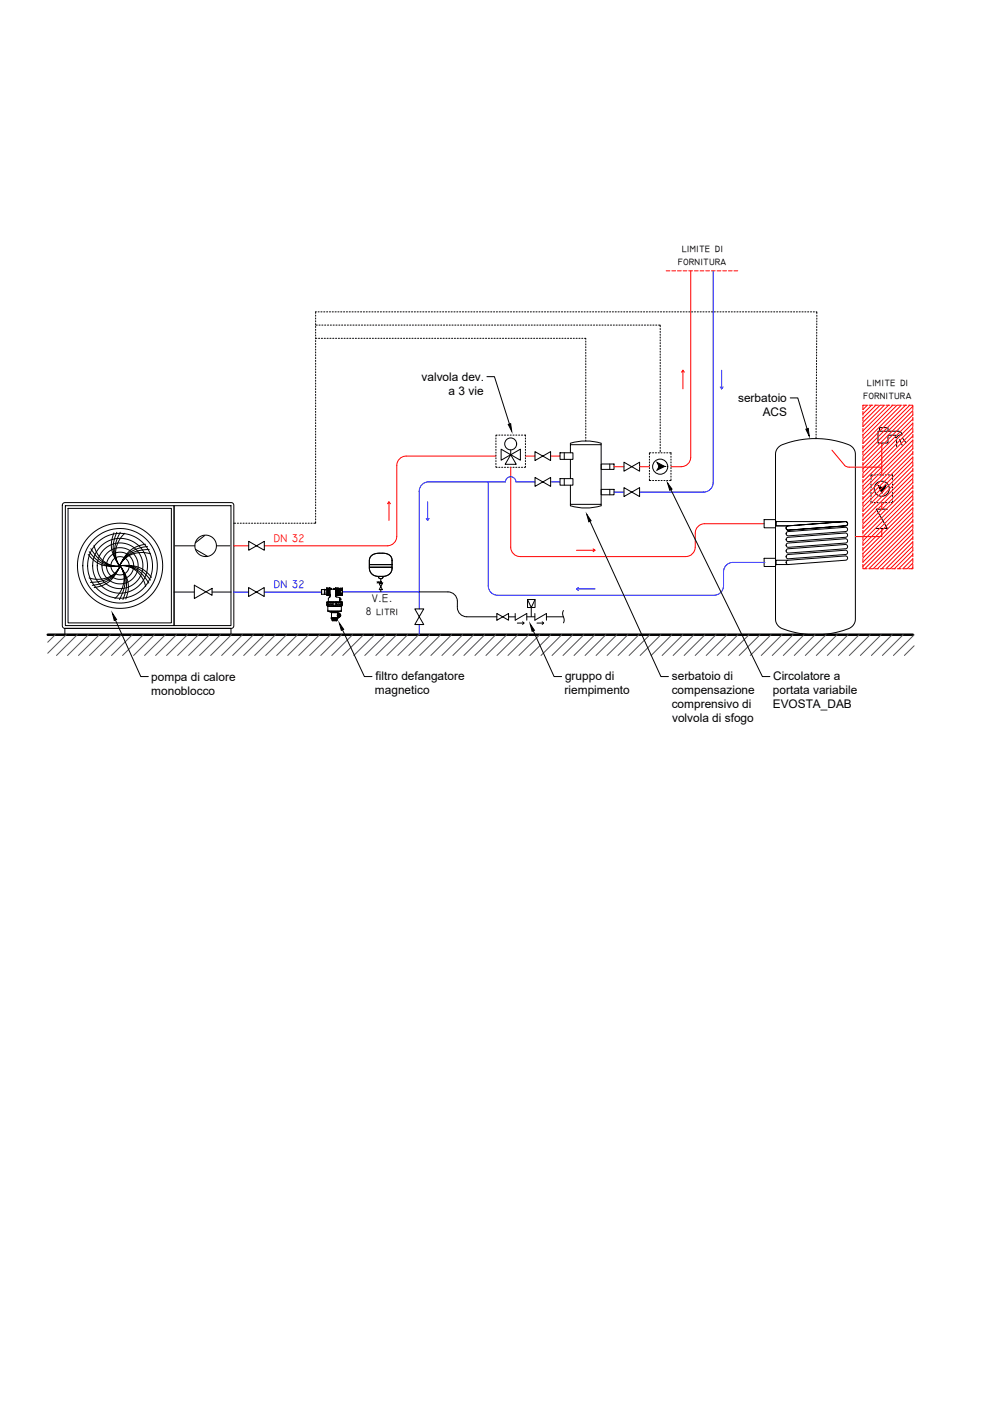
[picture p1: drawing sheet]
<svg xmlns="http://www.w3.org/2000/svg" width="210mm" height="297mm" viewBox="0 0 210 297" stroke-linecap="round" stroke-linejoin="round" font-family="sans-serif">
<defs><g id="words">
<g font-size="2.5">
<text x="89.4" y="80.7">valvola dev.</text>
<text x="95.1" y="83.8">a 3 vie</text>
<text x="156.5" y="85.2">serbatoio</text>
<text x="161.7" y="88.3">ACS</text>
<text x="32.1" y="144.3">pompa di calore</text>
<text x="32.1" y="147.3">monoblocco</text>
<text x="79.5" y="147.1">magnetico</text>
<text x="79.6" y="144.1">filtro defangatore</text>
<text x="119.7" y="147.1">riempimento</text>
<text x="119.8" y="144.1">gruppo di</text>
<text x="142.4" y="147.1">compensazione</text>
<text x="142.4" y="144.1">serbatoio di</text>
<text x="163.9" y="147.1">portata variabile</text>
<text x="163.9" y="144.1">Circolatore a</text>
<text x="142.4" y="150.1">comprensivo di</text>
<text x="142.5" y="153.1">volvola di sfogo</text>
<text x="163.8" y="150.2">EVOSTA_DAB</text>
</g>
<g font-size="2.4">
<text x="144.5" y="53.4">limite di</text>
<text x="143.7" y="56.1">fornitura</text>
<text x="183.8" y="81.9">limite di</text>
<text x="183" y="84.6">fornitura</text>
<text x="77.5" y="130.4">8 litri</text>
<text x="78.8" y="127.7">V.E.</text>
</g>
<text font-size="2.4" fill="#f00" x="58.1" y="114.9">DN 32</text>
<text font-size="2.4" fill="#00f" x="58.1" y="124.7">DN 32</text>
</g></defs>
<!-- layer: dwg -->
<g fill="none" stroke="#000" stroke-width=".21">
<path d="M66.9 66.8v.2M66.9 67.4v.2M66.9 68v.2M66.9 68.6v.2M66.9 69.2v.2M66.9 69.8v.2M66.9 70.4v.2M66.9 71v.2M66.9 71.6v.2M66.9 72.2v.2M66.9 72.8v.2M66.9 73.4v.2"/>
<path d="M66.9 74v.2M66.9 74.6v.2M66.9 75.2v.2M66.9 75.8v.2M66.9 76.4v.2M66.9 77v.2M66.9 77.6v.2M66.9 78.2v.2M66.9 78.8v.2M66.9 79.4v.2M66.9 71.7h.3M66.9 68.9h.4"/>
<path d="M67.1 66.1h-.2v.3M67.4 66.1h.3M67.5 71.7h.3M67.6 68.9h.3M68 66.1h.3M68.1 71.7h.3M68.2 68.9h.3M68.6 66.1h.3M68.7 71.7h.3M68.8 68.9h.3M69.2 66.1h.3M69.3 71.7h.3"/>
<path d="M69.4 68.9h.3M69.8 66.1h.3M69.9 71.7h.3M70 68.9h.3M70.4 66.1h.3M70.5 71.7h.3M70.6 68.9h.3M71 66.1h.3M71.1 71.7h.3M71.2 68.9h.3M71.6 66.1h.3M71.7 71.7h.3"/>
<path d="M71.8 68.9h.3M72.2 66.1h.3M72.3 71.7h.3M72.4 68.9h.3M72.8 66.1h.3M72.9 71.7h.3M73 68.9h.3M73.4 66.1h.3M73.5 71.7h.3M73.6 68.9h.3M74 66.1h.3M74.1 71.7h.3"/>
<path d="M74.2 68.9h.3M74.6 66.1h.3M74.7 71.7h.3M74.8 68.9h.3M75.2 66.1h.3M75.3 71.7h.3M75.4 68.9h.3M75.8 66.1h.3M75.9 71.7h.3M76 68.9h.3M76.4 66.1h.3M76.5 71.7h.3"/>
<path d="M76.6 68.9h.3M77 66.1h.3M77.1 71.7h.3M77.2 68.9h.3M77.6 66.1h.3M77.7 71.7h.3M77.8 68.9h.3M78.2 66.1h.3M78.3 71.7h.3M78.4 68.9h.3M78.8 66.1h.3M78.9 71.7h.3"/>
<path d="M79 68.9h.3M79.4 66.1h.3M79.5 71.7h.3M79.6 68.9h.3M80 66.1h.3M80.1 71.7h.3M80.2 68.9h.3M80.6 66.1h.3M80.7 71.7h.3M80.8 68.9h.3M81.2 66.1h.3M81.3 71.7h.3"/>
<path d="M81.4 68.9h.3M81.8 66.1h.3M81.9 71.7h.3M82 68.9h.3M82.4 66.1h.3M82.5 71.7h.3M82.6 68.9h.3M83 66.1h.3M83.1 71.7h.3M83.2 68.9h.3M83.6 66.1h.3M83.7 71.7h.3"/>
<path d="M83.8 68.9h.3M84.2 66.1h.3M84.3 71.7h.3M84.4 68.9h.3M84.8 66.1h.3M84.9 71.7h.3M85 68.9h.3M85.4 66.1h.3M85.5 71.7h.3M85.6 68.9h.3M86 66.1h.3M86.1 71.7h.3"/>
<path d="M86.2 68.9h.3M86.6 66.1h.3M86.7 71.7h.3M86.8 68.9h.3M87.2 66.1h.3M87.3 71.7h.3M87.4 68.9h.3M87.8 66.1h.3M87.9 71.7h.3M88 68.9h.3M88.4 66.1h.3M88.5 71.7h.3"/>
<path d="M88.6 68.9h.3M89 66.1h.3M89.1 71.7h.3M89.2 68.9h.3M89.6 66.1h.3M89.7 71.7h.3M89.8 68.9h.3M90.2 66.1h.3M90.3 71.7h.3M90.4 68.9h.3M90.8 66.1h.3M90.9 71.7h.3"/>
<path d="M91 68.9h.3M91.4 66.1h.3M91.5 71.7h.3M91.6 68.9h.3M92 66.1h.3M92.1 71.7h.3M92.2 68.9h.3M92.6 66.1h.3M92.7 71.7h.3M92.8 68.9h.3M93.2 66.1h.3M93.3 71.7h.3"/>
<path d="M93.4 68.9h.3M93.8 66.1h.3M93.9 71.7h.3M94 68.9h.3M94.4 66.1h.3M94.5 71.7h.3M94.6 68.9h.3M95 66.1h.3M95.1 71.7h.3M95.2 68.9h.3M95.6 66.1h.3M95.7 71.7h.3"/>
<path d="M95.8 68.9h.3M96.2 66.1h.3M96.3 71.7h.3M96.4 68.9h.3M96.8 66.1h.3M96.9 71.7h.3M97 68.9h.3M97.4 66.1h.3M97.5 71.7h.3M97.6 68.9h.3M98 66.1h.3M98.1 71.7h.3"/>
<path d="M98.2 68.9h.3M98.6 66.1h.3M98.7 71.7h.3M98.8 68.9h.3M99.2 66.1h.3M99.3 71.7h.3M99.4 68.9h.3M99.8 66.1h.3M99.9 71.7h.3M100 68.9h.3M100.4 66.1h.3M100.5 71.7h.3"/>
<path d="M100.6 68.9h.3M101 66.1h.3M101.1 71.7h.3M101.2 68.9h.3M101.6 66.1h.3M101.7 71.7h.3M101.8 68.9h.3M102.2 66.1h.3M102.3 71.7h.3M102.4 68.9h.3M102.8 66.1h.3M102.9 71.7h.3"/>
<path d="M103 68.9h.3M103.2 79.9h1.6l3.2 10M103.4 66.1h.3M103.5 71.7h.3M103.6 68.9h.3M104 66.1h.3M104.1 71.7h.3M104.2 68.9h.3M104.6 66.1h.3M104.7 71.7h.3M104.8 68.9h.3M105.2 66.1h.3"/>
<path d="M105.3 71.7h.3M105.4 68.9h.3M105.8 66.1h.3M105.9 71.7h.3M106 68.9h.3M106.4 66.1h.3M106.5 71.7h.3M106.6 68.9h.3M107 66.1h.3M107.1 71.7h.3M107.2 68.9h.3M107.6 66.1h.3"/>
<path d="M107.7 71.7h.3M107.8 68.9h.3M108.2 66.1h.3M108.3 71.7h.3M108.4 68.9h.3M108.8 66.1h.3M108.9 71.7h.3M109 68.9h.3M109.4 66.1h.3M109.5 71.7h.3M109.6 68.9h.3M110 66.1h.3"/>
<path d="M110.1 71.7h.3M110.2 68.9h.3M110.6 66.1h.3M110.7 71.7h.3M110.8 68.9h.3M111.2 66.1h.3M111.3 71.7h.3M111.4 68.9h.3M111.8 66.1h.3M111.9 71.7h.3M112 68.9h.3M112.4 66.1h.3"/>
<path d="M112.5 71.7h.3M112.6 68.9h.3M113 66.1h.3M113.1 71.7h.3M113.2 68.9h.3M113.6 66.1h.3M113.7 71.7h.3M113.8 68.9h.3M114.2 66.1h.3M114.3 71.7h.3M114.4 68.9h.3M114.8 66.1h.3"/>
<path d="M114.9 71.7h.3M115 68.9h.3M115.4 66.1h.3M115.5 71.7h.3M115.6 68.9h.3M116 66.1h.3M116.1 71.7h.3M116.2 68.9h.3M116.6 66.1h.3M116.7 71.7h.3M116.8 68.9h.3M117.2 66.1h.3"/>
<path d="M117.3 71.7h.3M117.4 68.9h.3M117.8 66.1h.3M117.9 71.7h.3M118 68.9h.3M118.4 66.1h.3M118.5 71.7h.3M118.6 68.9h.3M119 66.1h.3M119.1 71.7h.3M119.2 68.9h.3M119.6 66.1h.3"/>
<path d="M119.7 71.7h.3M119.8 68.9h.3M120.2 66.1h.3M120.3 71.7h.3M120.4 68.9h.3M120.8 66.1h.3M120.9 71.7h.3M121 68.9h.3M121.4 66.1h.3M121.5 71.7h.3M121.6 68.9h.3M122 66.1h.3"/>
<path d="M122.1 71.7h.3M122.2 68.9h.3M122.6 66.1h.3M122.7 71.7h.3M122.8 68.9h.3M123.2 66.1h.3M123.3 71.7h.3M123.4 68.9h.3M123.8 66.1h.3M123.9 71.7h.3v.2M124 68.9h.3M124.2 72.3v.2"/>
<path d="M124.2 72.9v.2M124.2 73.5v.2M124.2 74.1v.2M124.2 74.7v.2M124.2 75.3v.2M124.2 75.9v.2M124.2 76.5v.2M124.2 77.1v.2M124.2 77.7v.2M124.2 78.3v.2M124.2 78.9v.2M124.2 79.5v.2"/>
<path d="M124.4 66.1h.3M124.6 68.9h.3M125 66.1h.3M125.2 68.9h.3M125.6 66.1h.3M125.8 68.9h.3M126.2 66.1h.3M126.4 68.9h.3M126.8 66.1h.3M127 68.9h.3M127.4 66.1h.3M127.6 68.9h.3"/>
<path d="M128 66.1h.3M128.2 68.9h.3M128.6 66.1h.3M128.8 68.9h.3M129.2 66.1h.3M129.4 68.9h.3M129.8 66.1h.3M130 68.9h.3M130.4 66.1h.3M130.6 68.9h.3M131 66.1h.3M131.2 68.9h.3"/>
<path d="M131.6 66.1h.3M131.8 68.9h.3M132.2 66.1h.3M132.4 68.9h.3M132.8 66.1h.3M133 68.9h.3M133.4 66.1h.3M133.6 68.9h.3M134 66.1h.3M134.2 68.9h.3M134.6 66.1h.3M134.8 68.9h.3"/>
<path d="M135.2 66.1h.3M135.4 68.9h.3M135.8 66.1h.3M136 68.9h.3M136.4 66.1h.3M136.6 68.9h.3M137 66.1h.3M137.2 68.9h.3M137.6 66.1h.3M137.8 68.9h.3M138.2 66.1h.3M138.4 68.9h.3"/>
<path d="M138.8 66.1h.3M139 68.9h.3M139.4 66.1h.3M139.6 68.9h.4v.4M140 69.6v.3M140 70.2v.3M140 70.8v.3M140 71.4v.3M140 72v.3M140 72.6v.3M140 73.2v.3M140 73.8v.3"/>
<path d="M140 74.4v.3M140 75v.3M140 75.6v.3M140 76.2v.3M140 76.8v.3M140 77.4v.3M140 78v.3M140 78.6v.3M140 79.2v.3M140 79.8v.3M140 66.1h.3M140.6 66.1h.3"/>
<path d="M141.2 66.1h.3M141.8 66.1h.3M142.4 66.1h.3M143 66.1h.3M143.6 66.1h.3M144.2 66.1h.3M144.8 66.1h.3M145.4 66.1h.3M146 66.1h.3M146.6 66.1h.3M147.2 66.1h.3M147.8 66.1h.3"/>
<path d="M148.4 66.1h.3M149 66.1h.3M149.6 66.1h.3M150.2 66.1h.3M150.8 66.1h.3M151.4 66.1h.3M152 66.1h.3M152.6 66.1h.3M153.2 66.1h.3M153.8 66.1h.3M154.4 66.1h.3M155 66.1h.3"/>
<path d="M155.6 66.1h.3M156.2 66.1h.3M156.8 66.1h.3M157.4 66.1h.3M158 66.1h.3M158.6 66.1h.3M159.2 66.1h.3M159.8 66.1h.3M160.4 66.1h.3M161 66.1h.3M161.6 66.1h.3M162.2 66.1h.3"/>
<path d="M162.8 66.1h.3M163.4 66.1h.3M164 66.1h.3M164.6 66.1h.3M165.2 66.1h.3M165.8 66.1h.3M166.4 66.1h.3M167 66.1h.3M167.6 66.1h.3M168.2 66.1h.3M168.8 66.1h.3M169.4 66.1h.3"/>
<path d="M170 66.1h.3M170.6 66.1h.3M171.2 66.1h.3M171.8 66.1h.3M172.4 66.1h.3M173 66.1h.2v.4M173.1 79.4v.3M173.1 77.6v.3M173.1 78.2v.3M173.1 78.8v.3M173.1 75.8v.3M173.1 76.4v.3"/>
<path d="M173.1 77v.3M173.1 74.6v.3M173.1 75.2v.3M173.1 72.8v.3M173.1 73.4v.3M173.1 74v.3M173.2 71v.3M173.2 71.6v.3M173.2 72.2v.3M173.2 69.2v.3M173.2 69.8v.3M173.2 70.4v.3"/>
<path d="M173.2 68v.3M173.2 68.6v.3M173.2 66.8v.3M173.2 67.4v.3M66.9 80v.2M66.9 80.6v.2M66.9 81.2v.2M66.9 81.8v.2M66.9 82.4v.2M66.9 83v.2M66.9 83.6v.2M66.9 84.2v.2"/>
<path d="M66.9 84.8v.2M66.9 85.4v.2M66.9 86v.2M66.9 86.6v.2M66.9 87.2v.2M66.9 87.8v.2M66.9 88.4v.2M66.9 89v.2M66.9 89.6v.2M66.9 90.2v.2M66.9 90.8v.2M66.9 91.4v.2"/>
<path d="M66.9 92v.2M66.9 92.6v.2M66.9 93.2v.2M66.9 93.8v.2M66.9 94.4v.2M66.9 95v.2M66.9 95.6v.2M66.9 96.2v.2M66.9 96.8v.2M66.9 97.4v.2M66.9 98v.2M66.9 98.6v.2"/>
<path d="M66.9 99.2v.2M66.9 99.8v.2M105.1 98.8v.3h.3M105.1 92.8v.3M105.1 93.4v.3M105.1 94v.3M105.1 94.6v.3M105.1 95.2v.3M105.1 95.8v.3M105.1 96.4v.3M105.1 97v.3M105.1 97.6v.3"/>
<path d="M105.1 98.2v.3M105.4 92.3h-.3v.2M105.8 99.1h.2M105.8 92.3h.2M106.4 99.1h.2M106.4 92.3h.2M107 99.1h.2M107 92.3h.2M107.6 99.1h.2M107.6 92.3h.2M108.2 99.1h.2M108.2 92.3h.2"/>
<path d="M108.3 96.4l1.2 2h-2.4zM108.3 95.4v1l-2.1-1.2v2.4l2.1-1.2M108.3 96.4l2-1.2v2.4zM108.8 99.1h.2M108.8 92.3h.2M109.4 99.1h.2M109.4 92.3h.2M110 99.1h.2M110 92.3h.2M110.6 99.1h.2M110.6 92.3h.2M111.2 92.3h.2v.2"/>
<path d="M111.4 98.8v.3h-.2M111.4 92.8v.3M111.4 93.4v.3M111.4 94v.3M111.4 94.6v.3M111.4 95.2v.3M111.4 95.8v.3M111.4 96.4v.3M111.4 97v.3M111.4 97.6v.3M111.4 98.2v.3M113.4 95.8l1.7 .9-1.7 .9z"/>
<path d="M115.1 96.7l1.6-.9v1.8zM118.7 96h2.8v1.4h-2.8zM119.6 96v1.4M120.9 96v-1.7h6.6v12.6h-6.6v-4M120.9 97.4v4.1M124.2 80.1v.2M124.2 80.7v.2M124.2 81.3v.2M124.2 81.9v.2M124.2 82.5v.2M124.2 83.1v.2M124.2 83.7v.2"/>
<path d="M124.2 84.3v.2M124.2 84.9v.2M124.2 85.5v.2M124.2 86.1v.2M124.2 86.7v.2M124.2 87.3v.2M124.2 87.9v.2M124.2 88.5v.2M124.2 89.1v.2M124.2 89.7v.2M124.2 90.3v.2M124.2 90.9v.2"/>
<path d="M124.2 91.5v.2M124.2 92.1v.2M124.2 92.7v.2M124.2 93.3v.2M127.4 94a11.2 11.2 0 0 0-6.5 0v.3M127.5 98.4h2.7v1.1h-2.7zM127.5 94v.3M129.3 98.4v1.1M132.3 98l1.6 1-1.6 .9zM134 99l1.6-1v1.9zM137.7 96.7v.3M137.7 97.3v.3"/>
<path d="M137.7 97.9v.3M137.7 98.5v.3M137.7 99.1v.3M137.7 99.7v.3M138 96h-.3v.4M138.4 96h.2M139 96h.2M139.6 96h.2M140 80.4v.3M140 81v.3M140 81.6v.3M140 82.2v.3"/>
<path d="M140 82.8v.3M140 83.4v.3M140 84v.3M140 84.6v.3M140 85.2v.3M140 85.8v.3M140 86.4v.3M140 87v.3M140 87.6v.3M140 88.2v.3M140 88.8v.3M140 89.4v.3"/>
<path d="M140 90v.3M140 90.6v.3M140 91.2v.3M140 91.8v.3M140 92.4v.3M140 93v.3M140 93.6v.3M140 94.2v.3M140 94.8v.3M140 95.4v.4M140.2 96h.2M140.8 96h.2"/>
<path d="M141.4 96h.2M142 96h.3v.4M142.3 96.7v.3M142.3 97.3v.3M142.3 97.9v.3M142.3 98.5v.3M142.3 99.1v.3M142.3 99.7v.3M165 94.9l1.1-.7a18.7 18.7 0 0 1 14.5 .5l.5 .7 .3 .8v35.1l-.5 1.2-1.1 .8a18.7 18.7 0 0 1-14.6-.4l-.6-.8-.2-.8v-35.1l.2-.6zM167.5 84.4h1.6l2 6.5M173 92.6v.4M173 90.8v.3"/>
<path d="M173 91.4v.3M173 92v.3M173 89.6v.3M173 90.2v.3M173.1 87.8v.3M173.1 88.4v.3M173.1 89l-.1 .3M173.1 86v.3M173.1 86.6v.3M173.1 87.2v.3M173.1 84.2v.3M173.1 84.8v.3"/>
<path d="M173.1 85.4v.3M173.1 83v.3M173.1 83.6v.3M173.1 81.2v.3M173.1 81.8v.3M173.1 82.4v.3M173.1 80v.3M173.1 80.6v.3M186.2 91.4h4.4l.4 .2 .2 .6a.93 .93 0 0 0-1.1 .6h-.2v-.5h-1.6v1.6h-2.1zM186.5 91.4v-.7h1.8v.7M190.1 93.4v1.3M190.7 93.2l.6 1.2"/>
<path d="M191.3 92.8l.8 1.1M13.4 106.7l.3-.1h35.6l.3 .5-.1 25.9-.4 .2-35.6-.1-.3-.4v-25.6zM13.9 107.2h23v25.4h-23zM14.4 107.8h21.9v24.3h-21.9zM18.9 117l1.4 1.5 1.3 .9 1.8 .6h2l-2.2 .1-1.8-.4-1.4-.8-1.3-1.3M19.9 115.6l.8 1.9 1.2 1.5 1.6 .8 1.9 .2-1.8-.1-1.6-.6-1.5-1.3-1.2-1.7M24.8 112.9l-.6 1.8-.2 1.7 .4 1.8 1 1.8-1.1-1.8-.6-1.7v-1.7l.5-1.8M25.5 112.8l-.9 2.2-.3 1.6 .2 1.6 .9 1.8-.8-1.7v-1.7l.6-2 1.3-1.5M30.9 115.4l-1.5 .3-1.7 .9-1.2 1.3-1.1 2 1.1-1.7 1.1-1.1 1.7-.8 2-.4M31.6 116.5l-2.2 .2-1.8 .7-1.3 1.1-.9 1.4 1-1.4 1.6-1 1.9-.4 2 .3M36.9 107.2h12.1v25.4h-12.1zM37.1 115.7h4.2"/>
<path d="M41.4 116.5l2.6 1.5M43.4 113.5l-2 1.6M45.9 115.7h2.8M49.6 110.9h.4M50.3 110.9h.3M50.9 110.9h.3M51.5 110.9h.3M52.1 110.9h.3M52.7 114.8l1.7 .9-1.7 1zM52.7 110.9h.3M53.3 110.9h.3M53.9 110.9h.3"/>
<path d="M54.4 115.7l1.6-.9v1.9zM54.5 110.9h.3M55.1 110.9h.3M55.7 110.9h.3M56.3 110.9h.3M56.9 110.9h.3M57.5 110.9h.3M58.1 110.9h.3M58.7 110.9h.3M59.3 110.9h.3M59.9 110.9h.3M60.5 110.9h.3"/>
<path d="M61.1 110.9h.3M61.7 110.9h.3M62.3 110.9h.3M62.9 110.9h.3M63.5 110.9h.3M64.1 110.9h.3M64.7 110.9h.3M65.3 110.9h.3M65.9 110.9h.3M66.9 110.6v.3h-.4M66.9 100.4v.2M66.9 101v.2"/>
<path d="M66.9 101.6v.2M66.9 102.2v.2M66.9 102.8v.2M66.9 103.4v.2M66.9 104v.2M66.9 104.6v.2M66.9 105.2v.2M66.9 105.8v.2M66.9 106.4v.2M66.9 107v.2M66.9 107.6v.2M66.9 108.2v.2"/>
<path d="M66.9 108.8v.2M66.9 109.4v.2M66.9 110v.2M78.3 119.7h4.8v.6h-4.8zM78.7 117.8l.6-.3 .7-.2h1.3l.9 .2 .5 .3 .3 .4 .1 1.5h-4.8v-1.2zM113.4 101.2l1.7 1-1.7 .9zM115.1 102.2l1.6-1v1.9zM118.7 101.5h2.8v1.4h-2.8zM119.6 101.5v1.4M120.9 106.9v.3a11.2 11.2 0 0 0 6.5 0M125.1 110.5l15 32.9h1.6M127.5 103.8h2.7v1.1h-2.7z"/>
<path d="M127.5 106.9v.3M129.3 103.8v1.1M132.3 103.4l1.6 .9-1.6 1zM134 104.3l1.6-.9v1.9zM137.7 101.5v.4h.3M137.7 100.3v.3M137.7 100.9v.3M138.4 101.9h.2M139 101.9h.2M139.6 101.9h.2M140.2 101.9h.2M140.8 101.9h.2"/>
<path d="M141.4 101.9h.2M142.2 103.8l19.4 39.6h1.6M142.3 101.5v.4h-.3M142.3 100.3v.3M142.3 100.9v.3M162 118.4h2.4v1.7h-2.4zM162 110.2h2.4v1.7h-2.4zM164.5 110.6v.9h2.5M166.8 118.9l.4-.1 12.1-.9 .3 .1 .1 .2-.1 .4-.3 .2-12.1 .9-.5-.2zM166.8 115.3l.3-.2 12-.9a.5 .5 0 0 1 .6 .6 .5 .5 0 0 1-.7 .4l-11.9 .8a.45 .45 0 0 1-.4-.2 .45 .45 0 0 1 .1-.5zM166.8 116.5l.4-.2 11.9-.8a.49 .49 0 0 1 .6 .5 .49 .49 0 0 1-.7 .4l-11.9 .9a.45 .45 0 0 1-.4-.3 .45 .45 0 0 1 .1-.5zM166.8 111.6l-.1 .3 .3-.4 12.1-.9h.4l.2 .4-.1 .3-.3 .2-12.1 .9-.3-.1-.2-.4 .2 .4 .3 .1 12.1-.9 .3-.2 .1-.3-.2-.4h-.4z"/>
<path d="M166.8 112.8l12.4-1a.49 .49 0 0 1 .5 .6 .49 .49 0 0 1-.7 .3l-11.9 .9a.46 .46 0 0 1-.4-.3 .46 .46 0 0 1 .1-.5zM166.8 114l12.4-1a.49 .49 0 0 1 .5 .6 .49 .49 0 0 1-.7 .3l-11.9 .9a.46 .46 0 0 1-.4-.3 .46 .46 0 0 1 .1-.5zM166.8 117.7l12.4-1a.5 .5 0 0 1 .5 .6 .5 .5 0 0 1-.7 .3l-11.9 .9a.46 .46 0 0 1-.4-.3 .46 .46 0 0 1 .1-.5zM167 118.8h-2.5v.9h2.6M179.3 110.6h-14.8v.9h2.4M184.7 106.2v.4h.3M184.7 101.4v.2M184.7 102v.3M184.7 102.6v.3M184.7 103.2v.2M184.7 103.8v.3M184.7 104.4v.3"/>
<path d="M184.7 105v.2M184.7 105.6v.3M185 100.7h-.3v.4M185.3 106.6h.3M185.3 100.7h.3M185.9 106.6h.3M185.9 100.7h.3M186.5 106.6h.3M186.5 100.7h.3M187.1 106.6h.3M187.1 100.7h.3M187.7 106.6h.3"/>
<path d="M187.7 100.7h.3M188.1 108h-2.3l2.3 4h-2.3M188.3 106.6h.3M188.3 100.7h.3M188.9 100.7h.3v.4M189.2 106.2v.4h-.3M189.2 101.4v.2M189.2 102v.3M189.2 102.6v.3M189.2 103.2v.2M189.2 103.8v.3M189.2 104.4v.3"/>
<path d="M189.2 105v.2M189.2 105.6v.3M13.8 133.2h35.2v1.4h-35.2zM18.9 122.5l2 .3 1.8-.3 1.7-1.1 1.1-1.4-1.1 1.6-1.4 1.1-1.6 .5-2.2 .3M19.6 124.1l2-.4 1.5-.8 1.3-1.1 1.1-1.8-1 1.8-1.3 1.4-1.3 .9-1.9 .5M24.4 126.9l1.2-1.5 .7-1.9-.1-1.9-.7-1.6 .8 1.7 .2 1.7-.3 1.8-.9 1.9M24.5 131.5l5.3 11.9h1.6M26.7 127l.4-1.7 .1-1.7-.6-1.6-1.1-2 1 2 .3 1.5-.2 1.9-.5 1.7M31.6 123.6l-1.3-1.7-1.5-1.3-1.5-.6-1.9-.1 1.9 .2 1.7 1 1.2 1.4 .7 1.9M32.1 122.4l-1.2-1.3-1.5-.8-1.8-.4h-2.2l2 .1 1.7 .5 1.6 1.1 1.2 1.4M36.9 125.5h4.3M41.2 124.1l2.4 1.4-2.4 1.4z"/>
<path d="M43.7 125.5l1.3-.8v1.5zM45 125.5h4M52.7 124.6l1.7 .9-1.7 1zM54.4 125.5l1.6-.9v1.9zM68.2 125v1M68.2 125h.6M68.2 126h.6M68.8 125h.1M68.8 126h.1M68.8 125v1M68.8 125.7h.1M68.9 125.2h.1"/>
<path d="M68.9 126h.1M68.9 125v1M68.9 125h.1M68.9 125h.4M68.9 126h.4M69.3 126.2h.1M69.3 124.8h.1M69.3 124.8v1.4M69.3 128.3l.2 .2h2.9l.2-.2M69.3 127.8h.1M69.3 127.8v.5h1.5M69.3 127.7v.1"/>
<path d="M69.3 127.7l3.3 .1M69.4 127.7l-.1 .1M69.4 127.8l-.1 .4M69.4 127.8h.1M69.4 127.7v.1M69.4 127.7h.1M69.4 126.2h.1M69.4 124.7v.1M69.4 124.8h.1M69.4 126.2l.1 .1M69.4 126.1l.1 .1M69.4 126h.1"/>
<path d="M69.4 125h.1M69.4 124.8l.1 .1M69.4 125l.1 .1M69.5 127.8v.4h.1v-.4M69.5 125.2v.1M69.5 125h-.1M69.5 124.8h-.1M69.5 124.7l-.1 .1M69.5 125.4h.1M69.5 124.8h.1M69.5 125.7h.1M69.5 125.9h.1"/>
<path d="M69.5 125.1h.1M69.5 124.9h.1M69.5 125.3h.1M69.5 126.2h.1M69.5 126.1h.1M69.5 125.5v.1M69.5 126.2h-.1M69.5 126.1h-.1M69.5 125.9l-.1 .1M69.5 125.9h.4M69.5 125.7l.4 .1M69.5 125.7v.1"/>
<path d="M69.5 125.4v.1M69.5 125.4v.2M69.5 125.4h.4M69.5 125h.4M69.5 125.9l.4 .1M69.5 124.7v.2M69.5 125h.1M69.5 126.1v.2M69.5 126.2h.4M69.5 126.1h.4M69.5 125.7h.4M69.5 125.8h.4"/>
<path d="M69.5 125.5h.4M69.5 125.3h.4M69.5 124.9h.4M69.5 126.3h.4M69.5 124.7h.4M69.5 128.6v.9M69.5 129.6h2.9M69.5 128.6h.1M69.5 129.5h.1M69.5 128.6h2.9M69.6 128.5l-.1 .1M69.6 127.7h.1"/>
<path d="M69.6 127.7l-.1 .1M69.6 127.7h2.7M69.6 127.6v.1M69.6 127.7h2.4M69.6 127.8h.2M69.7 127.7l-.1 .1M69.7 127.7h.1M69.8 129.6l2.3 .1M69.8 129.6v.1M69.8 129.6h.1M69.8 127.8v.4h.2v-.4M69.8 127.7v.1"/>
<path d="M69.8 128.5v.1M69.9 127.7h.1M69.9 124.7h.1M69.9 124.7v.1M69.9 125h.1M69.9 125.2h.1M69.9 125.2v.1M69.9 125.8h.1M69.9 126h.1M69.9 126.2v.1M69.9 126.2h.1M69.9 126.1v.1"/>
<path d="M69.9 126.1h.1M69.9 125.9v.1M69.9 125.7v.1M69.9 125.7h.1M69.9 125.4v.1M69.9 125.5v.1M69.9 125.3h.1M69.9 125l-.4 .1M69.9 124.8v.1M69.9 124.9h.1M69.9 124.8h.1M69.9 124.8v1.4"/>
<path d="M69.9 125.2h-.4M69.9 126l.1 .1M70 126.1l-.1 .5-.3 .4v.7M70 126.2h.1M70 129.7l.2 .1M70 127.8h.2M70 124.8h.2M70 124.8h.1M70 127.7v.1M70 124.8h-.7M70.1 127.7h.1M70.1 124.8l.1 .1"/>
<path d="M70.2 124.8h-.1M70.2 124.8l.1 .1M70.2 124.9h.1M70.2 131.1l.1 .1M70.2 127.8v.4h.3v-.4M70.2 124.9h-.3M70.2 131v.1M70.2 131h1.4l-1.4 .1M70.2 129.8l.1 .1M70.2 127.7v.1M70.2 129.8h1.4M70.2 131h.1"/>
<path d="M70.3 124.9h.1M70.3 130.9l-.1 .1M70.3 124.9h-.1M70.3 129.9h1.3M70.3 130.9h1.3M70.3 129.9v1M70.3 127.7h.1M70.3 124.9h.5M70.3 131.2h.1M70.3 131.2h1.2M70.4 131h-.2M70.4 131.6h1.1"/>
<path d="M70.4 131.4h1.1M70.4 131.4v.2M70.5 131.2v.1M70.5 131.3h.9M70.5 131.4h-.1M70.5 131.3h.1M70.5 127.7h.1M70.5 127.8h.3M70.5 127.7v.1M70.8 127.8v.5M70.8 124.9h.1M70.8 127.7h.1"/>
<path d="M70.8 127.7v.1M70.8 128.3h.1M70.8 128.3v.2h.3M70.9 124.9l.7 .1M70.9 124.8h.1M70.9 124.8l-.1 .1M71 124.8h-.1M71 124.8h.1M71 124.8h.2M71.1 128.3v.2M71.1 127.7h.1M71.1 127.7v.1"/>
<path d="M71.1 128.5h.1M71.1 128.3h1.5M71.1 128.3h.1M71.1 127.8h.2M71.1 127.8v.5M71.1 124.8h.1M71.1 126.3l.2 .3 .8 .1 .2 1M71.1 124.9h.1M71.1 124.8v1.5M71.1 126.2h.1M71.1 126.1h.1M71.2 126.2h.1"/>
<path d="M71.2 126.1h.1M71.2 124.9h.1M71.2 124.9h-.1M71.2 126.2v.1M71.2 125.1h.1M71.2 125.3h.1M71.2 125.5h.1M71.2 125.8h.1M71.2 126h.1M71.2 124.8h.1M71.2 124.8v.3M71.2 125.2v.1"/>
<path d="M71.2 125.4v.1M71.2 125.7v.1M71.2 125.9v.1M71.2 126.1v.1M71.2 126h.4M71.2 125.9h.4M71.2 125.5h.4M71.2 125.2h.4M71.2 126.1h.4M71.2 125.1h.4M71.2 125.8h.4M71.2 125.9h.1"/>
<path d="M71.2 124.9v.1M71.2 125h.4M71.2 125.2h.1M71.2 125.3v.1M71.2 125.4h.1M71.2 125.7h.1M71.2 125.6v.1M71.2 125.8v.1M71.2 126v.1M71.2 124.7v.1M71.2 125.7h.4M71.2 125.4h.4"/>
<path d="M71.2 125.3h.4M71.2 124.7h.4M71.2 124.8h.4M71.2 124.7h.1M71.2 126.2h.4M71.3 127.7v.1M71.3 127.8l.1 .4h.2v-.4M71.3 127.7h.1M71.4 131.3h.1M71.4 131.4h.1M71.4 131.2h.1M71.5 131.4v.2"/>
<path d="M71.5 131.2h.1M71.6 131.2h-.1M71.6 130.8h.1M71.6 127.7h.1M71.6 130.9v.1M71.6 130.2h.1M71.6 130.9h.1M71.6 130.8v.1M71.6 130.2v.6M71.6 130.8h.4M71.6 129.9v.3M71.6 130.7v.1"/>
<path d="M71.6 131h.1M71.6 130.2v.5M71.6 125.4h.1M71.6 126.1v.1M71.6 126h.1M71.6 125.2h.1M71.6 124.9v.1M71.6 124.8h.1M71.6 125.8h.1M71.6 125.5v.1M71.6 125.1v.1M71.6 125.3v.1"/>
<path d="M71.6 124.7l.1 .1M71.6 124.7h.1M71.6 129.8v.1M71.6 131.1v.1M71.6 127.7v.1M71.6 125.1l-.4 .1M71.6 125.1h.1M71.6 125.6l.1 .1M71.6 125.5v.2M71.6 125.8v.1M71.6 125.9h.1M71.6 126v.1"/>
<path d="M71.6 126l.1 .1M71.6 126.2h.1M71.6 126.1l.1 .1M71.6 126h-.5M71.6 124.7v.1M71.6 125.6v.1M71.6 126.2v.1h-.4M71.6 124.9h-.4M71.6 125.4h-.4M71.6 126.1h-.4M71.6 127.8h.3M71.7 125.6l-.1 .1"/>
<path d="M71.7 126.2h.1M71.7 124.8h.1M71.7 126.2h-.1M71.7 126.2l-.1 .1M71.7 124.9l-.1 .1M71.7 124.8h-.1M71.7 124.7v.1M71.7 130.2h.1M71.7 130.2v.6M71.7 130.8h-.1M71.7 130.7v.1M71.8 130.8h-.1"/>
<path d="M71.8 130.2h.1M71.8 130.7l-.1 .1M71.8 124.8h.1M71.8 126.2h.1M71.8 124.8v1.4M71.8 130.7h.1M71.8 127.7h.1M71.8 127.7l.1 .1M71.8 125h.1M71.8 126h.1M71.9 127.8v.4h.2v-.4M71.9 129.7l-.3 .1"/>
<path d="M71.9 130.2h.1M71.9 129.7h.1M71.9 130.8h.1M71.9 130.2v.4M71.9 130.1v.5h-.1M72 127.7h.1M72 127.1h.1M72 126.1l.1 .1M72 127.1v.6M72 127.6h.1M72 127.6v.1M72 127v.1"/>
<path d="M72 127l.3 .1M72 130.1v.7M72 130.1h-.2v.7M72 124.8l-.1 .1v1.2l.6 .1M72 124.8h.5M72 130.8h.1M72 130.6h.1M72 130.4h.1M72 130.3h.1M72 130.3l.2 .1v.2h-.2M72 130.4h.2M72 124.9v.1"/>
<path d="M72 124.8v.1M72 125.4v.2M72.1 126v.1M72.1 125v.1M72.1 125.6v.2M72.1 130.4h.1M72.1 128.5l-.1 .1M72.1 130.3h.1M72.1 127.7v.1M72.1 129.6v.1M72.1 127.8h.2M72.1 130.6h.1"/>
<path d="M72.1 130.6h-.1M72.1 124.8v.1M72.1 124.8h.1M72.1 124.8v.3M72.1 125.9v.1M72.1 125.2v.2M72.1 125.2v.6M72.1 126.2h.1M72.1 125.9v.3M72.1 125.9h.5M72.1 125.2h.5M72.1 124.8h.5"/>
<path d="M72.2 130.4h.1M72.2 130.4v.2M72.2 127.7l.1 .1M72.2 130.6h.1M72.3 127.1h-.1M72.3 127.8v.4h.1v-.4M72.3 127.7h.1M72.3 128.5l.1 .1M72.4 128.6h.1M72.4 129.5h.1M72.4 128.6v.9M72.4 127.7v.1"/>
<path d="M72.4 127.7h.1M72.4 127.8h.1M72.5 127.7v.1M72.5 127.7h.1M72.5 128.2h.1M72.5 127.8v.4M72.5 124.8h.1M72.5 126.2h.1M72.5 125.2h.1M72.5 125.1h.1M72.5 125.9h.1M72.5 124.8v1.4"/>
<path d="M72.5 125.8h.1M72.6 125.2v.6M72.6 124.8v.3M72.6 125.9v.3M72.6 125.1h-.5M72.6 125.8h-.5M72.6 126.2h-.5M72.6 127.8h.1M72.6 127.8v.5M72.6 133.5l4.7 9.9h1.6M78.3 120.3h4.8v.3l-.2 .8-.7 .5-.7 .3h-1.3l-.8-.2-.6-.3-.4-.6zM80 123.3l.2 .3"/>
<path d="M80.1 123.5h.6M80.2 122.2l1 .1-.1 .3-.5 .1-.3-.2zM80.2 123.3l-.2 .3M80.4 123.7h.7l-.4 .7zM80.7 124.4l.4 .6h-.7zM80.7 123.2v.5M80.7 125v.5M88 129.1h1.8l-.9 1.6zM88.9 125.5h6.1a1.99 1.99 0 0 1 2 1.9M88.9 130.8l.9 1.6h-1.8zM97 128.8a1.99 1.99 0 0 0 2 2h6.3M97 127.4v1.4"/>
<path d="M113.1 133.7l4.4 9.7h1.6M115.9 130.8h3.6M119.5 129.4l-.2 .5 .3 1.5-.1 .7"/>
<circle cx="108.3" cy="94.1" r="1.26"/>
<circle cx="140" cy="98.9" r="1.6"/>
<circle cx="25.5" cy="120" r="9"/>
<circle cx="25.5" cy="120" r="2.89"/>
<circle cx="25.5" cy="120" r="1.94"/>
<circle cx="25.5" cy="120" r="7.9"/>
<circle cx="25.5" cy="120" r="3.8"/>
<circle cx="25.5" cy="120" r="6.9"/>
<circle cx="25.5" cy="120" r="5.8"/>
<circle cx="25.5" cy="120" r="4.8"/>
<circle cx="43.6" cy="115.7" r="2.28"/>
<circle cx="187" cy="103.6" r="1.6"/>
</g>
<g fill="none" stroke="#f00" stroke-width=".21">
<path d="M141.2 57.4h.8M142.4 57.4h.8M143.6 57.4h.8M144.8 57.4h.8M146 57.4h.8M146.5 57.4l-.1 39.5a1.99 1.99 0 0 1-1.9 2l-2.2 .1M147.2 57.4h.8M148.4 57.4h.8M149.6 57.4h.8M150.8 57.4h.8M152 57.4h.8M153.2 57.4h.8"/>
<path d="M154.4 57.4h.8M155.6 57.4h.8M144.5 78.9l.3-.4v4M144.8 78.5l.3 .4M105.1 96.7h-19a1.99 1.99 0 0 0-2 2v15M108.3 99.1v16.9a1.99 1.99 0 0 0 2 2M111.4 96.7h2M116.7 96.7h2M130.2 99h2.1M135.6 99h2.1M176.4 95.4l2.7 3.2 .4 .4h7.5M183 87.2v.8"/>
<path d="M183 88.4v.8M183 90.8v.8M183 92.1v.7M183 94.4v.8M183 95.6v.8M183 98v.8M183 99.2v.8M183 85.9v.1M183.8 85.9h-.8v.9M183.9 85.9l-.9 1M184.2 85.9h.9M184.8 85.9l-1.8 1.9"/>
<path d="M185.4 85.9h.8M185.7 85.9l-2.7 2.8M186.6 85.9l-3.6 3.7M186.7 85.9h.7M187 93.9v6.8M187.5 85.9l-4.5 4.6v-.9M187.8 85.9h.9M188.4 85.9l-5.4 5.5M189.1 85.9h.7M189.3 85.9l-6.3 6.4M190.2 85.9l-7.2 7.2M190.2 85.9h.9"/>
<path d="M191.1 85.9l-8.1 8.1v-.8M191.4 85.9h.8M192 85.9l-9 9M192.7 85.9h.8v.9M192.9 85.9l-9.9 9.9M193.5 86.1l-10.5 10.6M193.5 87l-10.5 10.6v-.8M193.5 87.9l-10.5 10.6M193.5 88.8l-10.5 10.6M193.5 89.7l-10.5 10.6M193.5 90.6l-10.5 10.6v-.8M193.5 91.5l-10.5 10.6"/>
<path d="M193.5 92.4l-10.5 10.6M193.5 93.3l-10.5 10.6M193.5 94.2l-10.5 10.6M193.5 95.1l-10.5 10.6M193.5 96l-10.5 10.6M193.5 96.9l-10.5 10.6M193.5 97.8l-10.5 10.6M193.5 98.7l-10.5 10.6M193.5 99.6l-10.5 10.6M193.5 87.2v.8M193.5 88.4v.8M193.5 89.6v.8"/>
<path d="M193.5 90.8v.8M193.5 92.1v.7M193.5 93.2v.9M193.5 94.4v.8M193.5 95.6v.8M193.5 96.8v.8M193.5 98v.8M193.5 99.2v.8M49.6 115.7h3.1M82.2 106.8l.3-.4v3.9M82.5 106.4l.3 .4M84.1 113.7a1.99 1.99 0 0 1-2 2h-26.1"/>
<path d="M125.8 116.4l.4 .3h-4M126.2 116.7l-.4 .3M147.4 113v3a1.99 1.99 0 0 1-2 2h-35.1M162 111h-12.6a1.99 1.99 0 0 0-2 2M183 119.6v1h.8M183 101.6v.8M183 102.8v.8M183 104v.8M183 105.2v.8M183 106.4v.8M183 107.7v.7M183 108.8v.8"/>
<path d="M183 110v.8M183 111.2v.8M183 112.4v.8M183 113.6v.8M183 114.8v.8M183 116v.8M183 117.2v.8M183 118.4v.8M187 112v1.8h-5.6M187 106.6v1.4M193.5 100.5l-10.5 10.6M193.5 101.4l-10.5 10.6"/>
<path d="M193.5 102.3l-10.5 10.6M193.5 103.2l-10.5 10.6M193.5 104.1l-10.5 10.6M193.5 105l-10.5 10.6M193.5 105.9l-10.5 10.6M193.5 106.8l-10.5 10.6M193.5 107.7l-10.5 10.6M193.5 108.6l-10.5 10.6M193.5 109.5l-10.5 10.6M193.5 110.4l-10.2 10.2M193.5 111.3l-9.3 9.3h.9M193.5 112.2l-8.4 8.4"/>
<path d="M193.5 113.1l-7.5 7.5M193.5 114l-6.6 6.6M193.5 115.6v-.7l-5.7 5.7h.9M193.5 115.8l-4.8 4.8M193.5 116.7l-3.9 3.9M193.5 117.6l-3 3M193.5 119.2v-.7l-2.1 2.1h.8M193.5 119.4l-1.2 1.2M193.5 100.4v.8M193.5 101.6v.8M193.5 102.8v.8M193.5 104v.8"/>
<path d="M193.5 105.2v.8M193.5 106.4v.8M193.5 107.7v.7M193.5 108.8v.8M193.5 110v.8M193.5 111.2v.8M193.5 112.4v.8M193.5 113.6v.8M193.5 116v.8M193.5 117.2v.8M193.5 119.6v1h-.8M185.4 120.6h.8"/>
<path d="M186.7 120.6h.7M189.1 120.6h.7M190.2 120.6h.9M193.5 120.3l-.3 .3"/>
</g>
<g fill="none" stroke="#00f" stroke-width=".21">
<path d="M151.2 57.4v44.9M153 78.5v4l-.3-.5M153.3 82l-.3 .5M90.7 106.4v3.9l-.3-.4M90.9 102.2a1.99 1.99 0 0 0-2 2v24.9M90.9 102.2h16.3a1.11 1.11 0 0 1 1.1-1.1 1.11 1.11 0 0 1 1.1 1.1h4M91 109.9l-.3 .4M103.5 102.2v22a2.01 2.01 0 0 0 2 2h45.9a2.01 2.01 0 0 0 2-2v-3a1.99 1.99 0 0 1 2-2h6.8M116.7 102.2h2M130.2 104.3h2.1M151.2 102.3a1.99 1.99 0 0 1-2 2h-13.6M49.6 125.5h3.1"/>
<path d="M56 125.5h12.1M72.6 125.5h16.3M88.9 132.4v2.2M122.2 124.9l.4 .3M122.6 124.6l-.4 .3h4"/>
</g>
<path d="M10.1 134.6h183.4" fill="none" stroke="#000" stroke-width=".53"/>
<!-- layer: 0 -->
<path d="M108.3 96.4h.1" fill="none" stroke="#000" stroke-width=".21"/>
<!-- layer: dwg -->
<g fill="#000" stroke="#000" stroke-width=".21">
<path d="M107.8 90l.5-.2 .2 1.6zM170.9 91l.5-.2 .2 1.7zM124.4 109.1l.9 1.3-.5 .2zM141.5 102.4l1 1.3-.5 .2zM186.2 103l.8 .4h-.6zM186.4 103.4h1.2l-.6 1.2zM187 103.4l.8-.4-.2 .4zM23.8 130l.9 1.3-.5 .3zM71.9 132.1l1 1.3-.5 .2zM80.7 123.5h.1zM112.4 132.3l.9 1.3-.5 .3z"/>
<path d="M139.3 98l1.6 .9h-1.2zM139.7 98.9l-.4 .8 1.6-.8z"/>
<path d="M80.7 123.4l.1 .1zM80.7 123.4l.1 .1z"/>
<path d="M80.7 123.5h.1zM80.7 123.5h.1z"/>
<path d="M80.7 123.5h.1zM80.7 123.5h.1zM80.7 123.5h.1zM80.7 123.5h.1z"/>
<path d="M80.7 123.5h.1zM80.7 123.5h.1zM80.7 123.5h.1zM80.7 123.5h.1z"/>
<path d="M80.7 123.5h.1zM80.7 123.5h.1zM80.7 123.5h.1zM80.7 123.5h.1z"/>
<path d="M80.7 123.5h.1zM80.7 123.5h.1zM80.7 123.5h.1z"/>
<path d="M80.7 123.5h.1zM80.7 123.5h.1z"/>
<circle cx="164.6" cy="110.6" r=".05"/>
<circle cx="164.6" cy="119.7" r=".05"/>
</g>
<g fill="none" stroke="#545454" stroke-width=".21">
<path d="M11.7 134.6l-1.6 1.6M14 134.6l-3.9 3.9M16.4 134.6l-4.4 4.4M18.7 134.6l-4.4 4.4M21.1 134.6l-4.5 4.4M23.4 134.6l-4.4 4.4M25.7 134.6l-4.4 4.4M28.1 134.6l-4.5 4.4M30.4 134.6l-4.4 4.4M32.7 134.6l-4.4 4.4M35.1 134.6l-4.4 4.4M37.4 134.6l-4.4 4.4"/>
<path d="M39.7 134.6l-4.4 4.4M42.1 134.6l-4.4 4.4M44.4 134.6l-4.4 4.4M46.7 134.6l-4.4 4.4M49.1 134.6l-4.4 4.4M51.4 134.6l-4.4 4.4M53.7 134.6l-4.4 4.4M56.1 134.6l-4.4 4.4M58.4 134.6l-4.4 4.4M60.7 134.6l-4.4 4.4M63.1 134.6l-4.4 4.4M65.4 134.6l-4.4 4.4"/>
<path d="M67.7 134.6l-4.4 4.4M70.1 134.6l-4.4 4.4M72.4 134.6l-4.4 4.4M74.8 134.6l-4.4 4.4M77.1 134.6l-4.4 4.4M79.4 134.6l-4.4 4.4M81.8 134.6l-4.5 4.4M84.1 134.6l-4.4 4.4M86.4 134.6l-4.4 4.4M88.8 134.6l-4.4 4.4M91.1 134.6l-4.4 4.4M93.4 134.6l-4.4 4.4"/>
<path d="M95.8 134.6l-4.4 4.4M98.1 134.6l-4.4 4.4M100.4 134.6l-4.4 4.4M102.8 134.6l-4.4 4.4M105.1 134.6l-4.4 4.4M107.4 134.6l-4.4 4.4M109.8 134.6l-4.4 4.4M112.1 134.6l-4.4 4.4M114.4 134.6l-4.4 4.4M116.8 134.6l-4.4 4.4M119.1 134.6l-4.4 4.4M121.4 134.6l-4.4 4.4"/>
<path d="M123.8 134.6l-4.4 4.4M126.1 134.6l-4.4 4.4M128.5 134.6l-4.4 4.4M130.8 134.6l-4.4 4.4M133.1 134.6l-4.4 4.4M135.5 134.6l-4.5 4.4M137.8 134.6l-4.4 4.4M140.1 134.6l-4.4 4.4M142.5 134.6l-4.4 4.4M144.8 134.6l-4.4 4.4M147.1 134.6l-4.4 4.4M149.5 134.6l-4.4 4.4"/>
<path d="M151.8 134.6l-4.4 4.4M154.1 134.6l-4.4 4.4M156.5 134.6l-4.4 4.4M158.8 134.6l-4.4 4.4M161.1 134.6l-4.4 4.4M163.5 134.6l-4.4 4.4M165.8 134.6l-4.4 4.4M168.1 134.6l-4.4 4.4M170.5 134.6l-4.4 4.4M172.8 134.6l-4.4 4.4M175.1 134.6l-4.4 4.4M177.5 134.6l-4.4 4.4"/>
<path d="M179.8 134.6l-4.4 4.4M182.2 134.6l-4.4 4.4M184.5 134.6l-4.4 4.4M186.8 134.6l-4.4 4.4M189.2 134.6l-4.4 4.4M191.5 134.6l-4.4 4.4M193.8 134.6l-4.4 4.4M193.8 136.9l-2 2.1"/>
</g>
<g fill="none" stroke="#010101" stroke-width=".21">
<path d="M78.3 119.7h4.8M78.7 117.8l.6-.3 .9-.2h1.5l1 .5 .4 .8v2l-.1 .6-.4 .5-.6 .4-.8 .1-1.5-.1-.9-.4-.3-.5-.2-.7v-2zM78.3 120.3h4.8M80.7 122.7v.5M81.2 122.2l-.1 .4-.3 .1-.4-.1-.2-.4M105.3 131.5v-1.4l2.5 1.4v-1.4l-2.4 1.4M107.8 130.8h1.4M109.2 130.1v1.4l2.5-1.4v1.4M110.8 131.8l.3 .3-.3 .3M111.1 132.1h-1.4M111.7 130.8h1.7M111.8 127.1h1.6v1.7h-1.6z"/>
<path d="M111.8 127.1l.8 1.7 .8-1.7M112.6 128.8v1.9M113.4 130.1v1.4l2.5-1.4v1.4M115 131.8l.3 .3-.3 .3M115.3 132.1h-1.5"/>
</g>
<circle cx="80.7" cy="123.5" r=".06" fill="none" stroke="#000" stroke-width=".3"/>
<use href="#words"/>
</svg>
